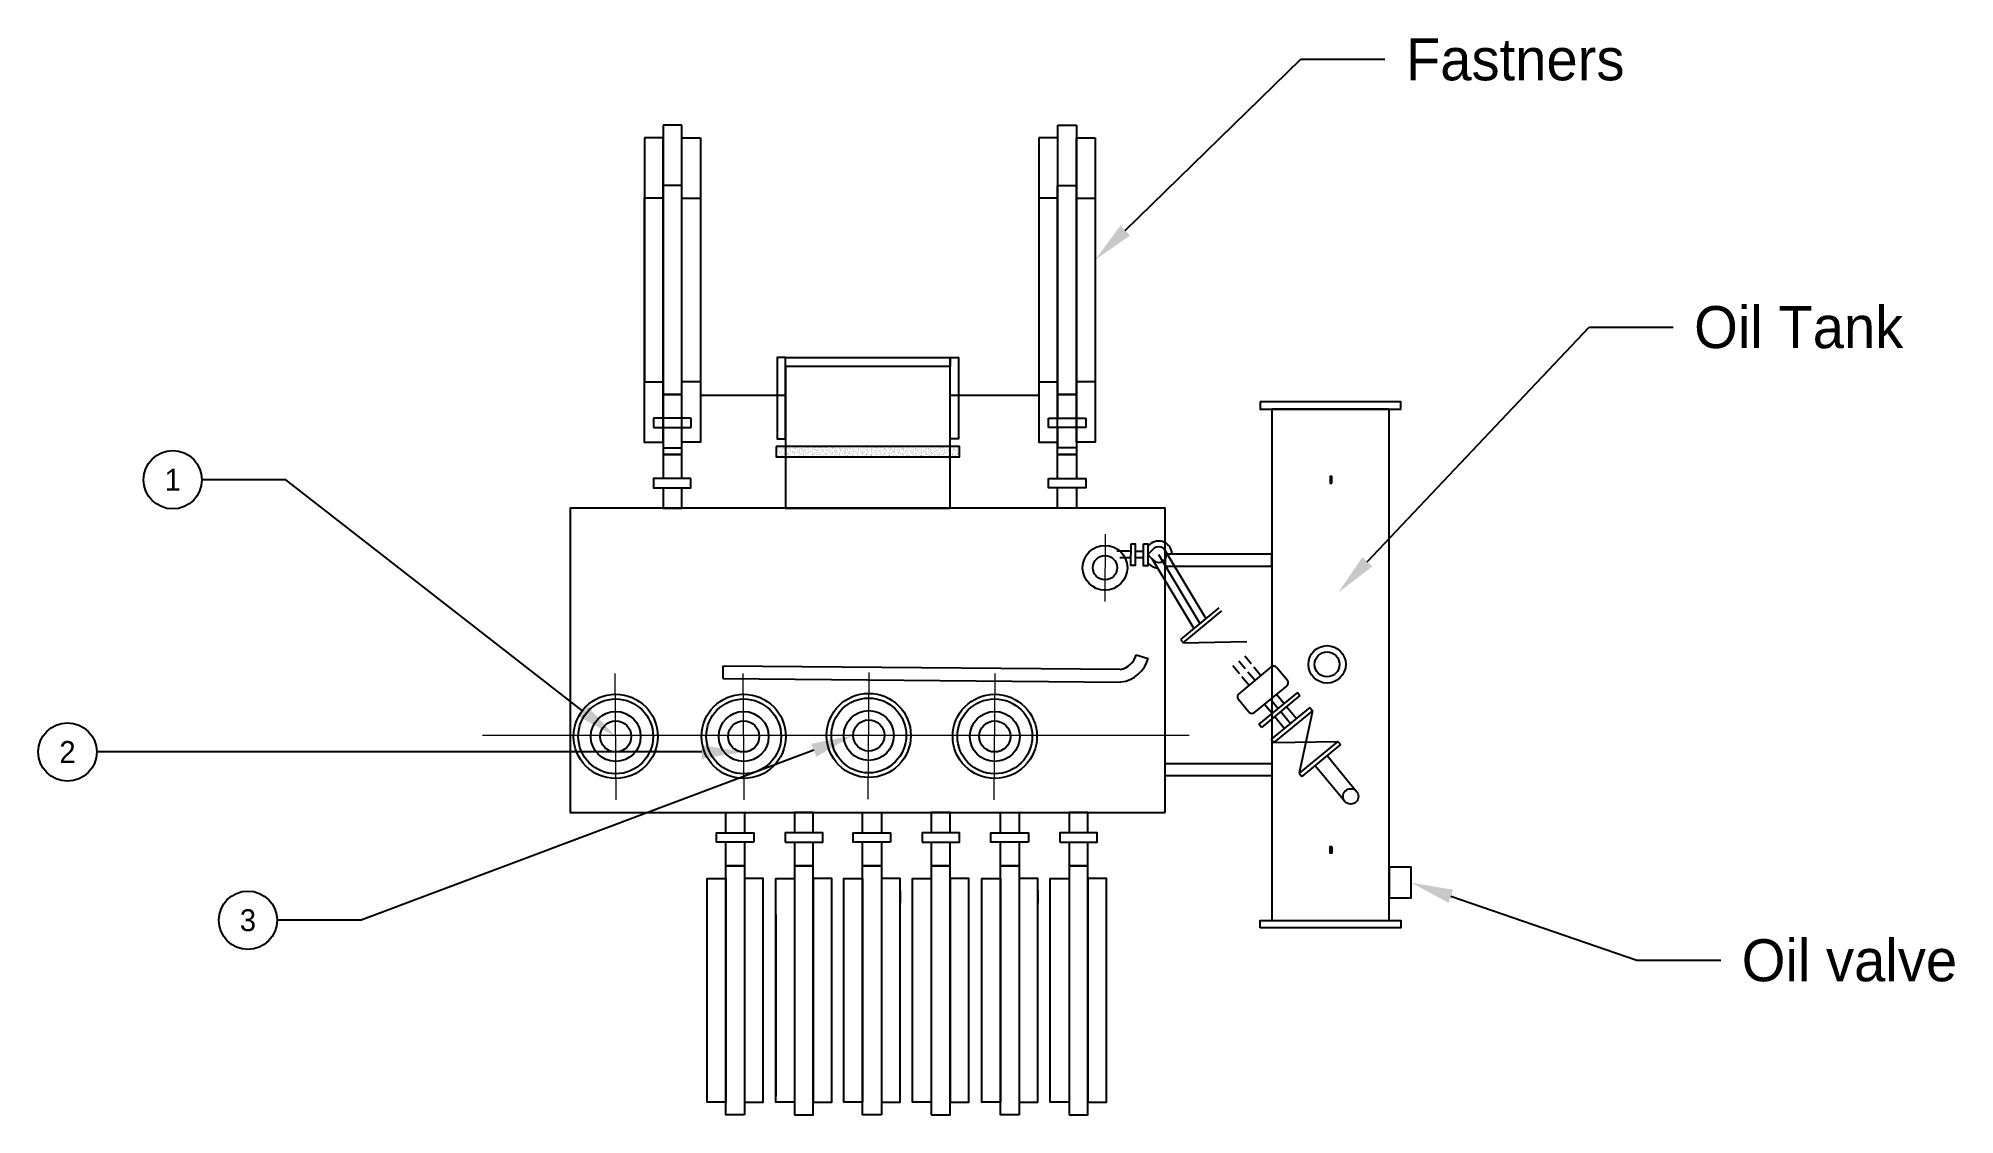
# Model space of a CAD drawing. Extents: x 306544.87 to 306553.08, y 1123990.16 to 1123994.77.
import ezdxf
from ezdxf import colors
from ezdxf.entities.mleader import LeaderData, LeaderLine
from ezdxf.enums import TextEntityAlignment as Align
from ezdxf.math import Vec2, Vec3

# ---------------------------------------------------------------- set-up
doc = ezdxf.new("R2010")
doc.units = 0
doc.header["$LTSCALE"] = 800
doc.header["$MEASUREMENT"] = 0
doc.linetypes.add('CENTER', pattern=[2, 1.25, -0.25, 0.25, -0.25])
doc.layers.get('0').update_dxf_attribs({"linetype": 'CONTINUOUS'})
doc.layers.add('CENTER', color=1, linetype='CENTER', lineweight=20)

# ---------------------------------------------------------------- blocks, each defined once
blk = doc.blocks.new('*X2')
at = {"color": 0}
for p, q in [((-11.38, 35.63), (-11.38, 35.63)), ((-11.36, 36.34), (-11.36, 36.34)), ((-11.33, 36.83), (-11.33, 36.83)), ((-11.33, 36.51), (-11.33, 36.51)), ((-11.33, 35.31), (-11.33, 35.31)), ((-11.31, 36.31), (-11.31, 36.31)), ((-11.31, 35.28), (-11.31, 35.28)), ((-11.25, 36.06), (-11.25, 36.06)), ((-11.23, 35.81), (-11.23, 35.81)), ((-11.2, 36.92), (-11.2, 36.92)), ((-11.2, 36.83), (-11.2, 36.83)), ((-11.19, 36.81), (-11.19, 36.81)), ((-11.19, 36.45), (-11.19, 36.45)), ((-11.19, 36.18), (-11.19, 36.18)), ((-11.18, 36.06), (-11.18, 36.06)), ((-11.18, 35.44), (-11.18, 35.44)), ((-11.17, 36.89), (-11.17, 36.89)), ((-11.17, 36.01), (-11.17, 36.01)), ((-11.16, 35.68), (-11.16, 35.68)), ((-11.15, 36.33), (-11.15, 36.33)), ((-11.15, 35.29), (-11.15, 35.29)), ((-11.14, 35.41), (-11.14, 35.41)), ((-11.12, 35.82), (-11.12, 35.82)), ((-11.09, 35.56), (-11.09, 35.56)), ((-11.06, 36.86), (-11.06, 36.86)), ((-11.04, 35.31), (-11.04, 35.31)), ((-11.03, 36.31), (-11.03, 36.31)), ((-11.01, 35.51), (-11.01, 35.51)), ((-10.99, 36.73), (-10.99, 36.73)), ((-10.99, 35.99), (-10.99, 35.99)), ((-10.97, 35.25), (-10.97, 35.25)), ((-10.96, 35.84), (-10.96, 35.84)), ((-10.95, 36.88), (-10.95, 36.88)), ((-10.95, 35.96), (-10.95, 35.96)), ((-10.94, 35.33), (-10.94, 35.33)), ((-10.92, 36.66), (-10.92, 36.66)), ((-10.91, 36.27), (-10.91, 36.27)), ((-10.89, 35.88), (-10.89, 35.88)), ((-10.88, 35.5), (-10.88, 35.5)), ((-10.87, 36.37), (-10.87, 36.37)), ((-10.87, 35.81), (-10.87, 35.81)), ((-10.87, 35.11), (-10.87, 35.11)), ((-10.79, 36.9), (-10.79, 36.9)), ((-10.79, 36.56), (-10.79, 36.56)), ((-10.79, 36.55), (-10.79, 36.55)), ((-10.78, 35.8), (-10.78, 35.8)), ((-10.78, 35.35), (-10.78, 35.35)), ((-10.77, 36.38), (-10.77, 36.38)), ((-10.76, 36.51), (-10.76, 36.51)), ((-10.71, 36.51), (-10.71, 36.51)), ((-10.7, 35.31), (-10.7, 35.31)), ((-10.69, 35.88), (-10.69, 35.88)), ((-10.66, 36.85), (-10.66, 36.85)), ((-10.65, 36.47), (-10.65, 36.47)), ((-10.64, 36.08), (-10.64, 36.08)), ((-10.63, 36.06), (-10.63, 36.06)), ((-10.62, 35.7), (-10.62, 35.7)), ((-10.61, 36.41), (-10.61, 36.41)), ((-10.61, 35.31), (-10.61, 35.31)), ((-10.58, 36.35), (-10.58, 36.35)), ((-10.58, 35.89), (-10.58, 35.89)), ((-10.58, 35.62), (-10.58, 35.62)), ((-10.57, 36.82), (-10.57, 36.82)), ((-10.55, 36.01), (-10.55, 36.01)), ((-10.54, 35.58), (-10.54, 35.58)), ((-10.52, 36.93), (-10.52, 36.93)), ((-10.5, 35.38), (-10.5, 35.38)), ((-10.47, 35.56), (-10.47, 35.56)), ((-10.42, 36.95), (-10.42, 36.95)), ((-10.42, 35.91), (-10.42, 35.91)), ((-10.41, 36.65), (-10.41, 36.65)), ((-10.4, 36.31), (-10.4, 36.31)), ((-10.4, 35.4), (-10.4, 35.4)), ((-10.39, 36.9), (-10.39, 36.9)), ((-10.39, 36.27), (-10.39, 36.27)), ((-10.38, 36.17), (-10.38, 36.17)), ((-10.38, 35.88), (-10.38, 35.88)), ((-10.38, 35.51), (-10.38, 35.51)), ((-11.38, 34.72), (-11.38, 34.72)), ((-11.37, 34.89), (-11.37, 34.89)), ((-11.37, 34.34), (-11.37, 34.34)), ((-11.35, 34.15), (-11.35, 34.15)), ((-11.35, 33.95), (-11.35, 33.95)), ((-11.34, 33.57), (-11.34, 33.57)), ((-11.34, 33.41), (-11.34, 33.41)), ((-11.33, 34.86), (-11.33, 34.86)), ((-11.33, 33.18), (-11.33, 33.18)), ((-11.31, 34.5), (-11.31, 34.5)), ((-11.3, 33.72), (-11.3, 33.72)), ((-11.3, 33.38), (-11.3, 33.38)), ((-11.3, 33.31), (-11.3, 33.31)), ((-11.29, 34.76), (-11.29, 34.76)), ((-11.28, 33.21), (-11.28, 33.21)), ((-11.23, 34.06), (-11.23, 34.06)), ((-11.21, 34.25), (-11.21, 34.25)), ((-11.16, 34.81), (-11.16, 34.81)), ((-11.16, 34.7), (-11.16, 34.7)), ((-11.15, 34), (-11.15, 34)), ((-11.15, 33.96), (-11.15, 33.96)), ((-11.14, 34.91), (-11.14, 34.91)), ((-11.13, 34.78), (-11.13, 34.78)), ((-11.13, 34.52), (-11.13, 34.52)), ((-11.13, 33.22), (-11.13, 33.22)), ((-11.12, 33.23), (-11.12, 33.23)), ((-11.11, 34.27), (-11.11, 34.27)), ((-11.11, 34.14), (-11.11, 34.14)), ((-11.11, 33.93), (-11.11, 33.93)), ((-11.1, 33.75), (-11.1, 33.75)), ((-11.09, 33.37), (-11.09, 33.37)), ((-11.08, 32.98), (-11.08, 32.98)), ((-11.07, 33.55), (-11.07, 33.55)), ((-11.03, 33.76), (-11.03, 33.76)), ((-11, 34.31), (-11, 34.31)), ((-10.98, 33.5), (-10.98, 33.5)), ((-10.96, 34.52), (-10.96, 34.52)), ((-10.95, 34.29), (-10.95, 34.29)), ((-10.94, 33.77), (-10.94, 33.77)), ((-10.93, 35.06), (-10.93, 35.06)), ((-10.93, 33.04), (-10.93, 33.04)), ((-10.92, 34.48), (-10.92, 34.48)), ((-10.92, 33.77), (-10.92, 33.77)), ((-10.91, 33.05), (-10.91, 33.05)), ((-10.89, 33), (-10.89, 33)), ((-10.86, 34.82), (-10.86, 34.82)), ((-10.86, 34.73), (-10.86, 34.73)), ((-10.85, 35), (-10.85, 35)), ((-10.84, 34.34), (-10.84, 34.34)), ((-10.84, 33.81), (-10.84, 33.81)), ((-10.84, 33.27), (-10.84, 33.27)), ((-10.83, 33.96), (-10.83, 33.96)), ((-10.82, 33.57), (-10.82, 33.57)), ((-10.82, 33), (-10.82, 33)), ((-10.81, 33.19), (-10.81, 33.19)), ((-10.77, 35.07), (-10.77, 35.07)), ((-10.77, 34.56), (-10.77, 34.56)), ((-10.76, 33.8), (-10.76, 33.8)), ((-10.75, 34.83), (-10.75, 34.83)), ((-10.75, 34.32), (-10.75, 34.32)), ((-10.74, 33.59), (-10.74, 33.59)), ((-10.74, 33.28), (-10.74, 33.28)), ((-10.73, 35.03), (-10.73, 35.03)), ((-10.7, 33.56), (-10.7, 33.56)), ((-10.68, 34.5), (-10.68, 34.5)), ((-10.68, 33.31), (-10.68, 33.31)), ((-10.67, 34.32), (-10.67, 34.32)), ((-10.61, 34.06), (-10.61, 34.06)), ((-10.6, 34.93), (-10.6, 34.93)), ((-10.59, 34.85), (-10.59, 34.85)), ((-10.59, 34.54), (-10.59, 34.54)), ((-10.58, 33.3), (-10.58, 33.3)), ((-10.57, 34.34), (-10.57, 34.34)), ((-10.57, 34.16), (-10.57, 34.16)), ((-10.56, 34.87), (-10.56, 34.87)), ((-10.56, 33.77), (-10.56, 33.77)), ((-10.55, 34.14), (-10.55, 34.14)), ((-10.55, 33.38), (-10.55, 33.38)), ((-10.54, 34.81), (-10.54, 34.81)), ((-10.54, 33), (-10.54, 33)), ((-10.53, 33.4), (-10.53, 33.4)), ((-10.52, 34), (-10.52, 34)), ((-10.51, 34.11), (-10.51, 34.11)), ((-10.49, 33.83), (-10.49, 33.83)), ((-10.45, 33.56), (-10.45, 33.56)), ((-10.41, 34.36), (-10.41, 34.36)), ((-10.39, 33.85), (-10.39, 33.85)), ((-10.38, 34.31), (-10.38, 34.31)), ((-11.37, 32.55), (-11.37, 32.55)), ((-11.37, 31.64), (-11.37, 31.64)), ((-11.32, 32.79), (-11.32, 32.79)), ((-11.32, 32.67), (-11.32, 32.67)), ((-11.31, 31.94), (-11.31, 31.94)), ((-11.3, 32.41), (-11.3, 32.41)), ((-11.29, 32.02), (-11.29, 32.02)), ((-11.29, 31.19), (-11.29, 31.19)), ((-11.28, 32.5), (-11.28, 32.5)), ((-11.28, 32.17), (-11.28, 32.17)), ((-11.28, 31.9), (-11.28, 31.9)), ((-11.28, 31.64), (-11.28, 31.64)), ((-11.28, 31.3), (-11.28, 31.3)), ((-11.27, 31.25), (-11.27, 31.25)), ((-11.26, 31.66), (-11.26, 31.66)), ((-11.25, 30.87), (-11.25, 30.87)), ((-11.21, 32.05), (-11.21, 32.05)), ((-11.2, 32.7), (-11.2, 32.7)), ((-11.18, 31.15), (-11.18, 31.15)), ((-11.14, 32.81), (-11.14, 32.81)), ((-11.12, 32.49), (-11.12, 32.49)), ((-11.12, 32), (-11.12, 32)), ((-11.12, 30.8), (-11.12, 30.8)), ((-11.1, 31.74), (-11.1, 31.74)), ((-11.1, 31.68), (-11.1, 31.68)), ((-11.1, 31.01), (-11.1, 31.01)), ((-11.09, 32.72), (-11.09, 32.72)), ((-11.09, 32.45), (-11.09, 32.45)), ((-11.08, 31.16), (-11.08, 31.16)), ((-11.06, 32.59), (-11.06, 32.59)), ((-11.06, 30.98), (-11.06, 30.98)), ((-11.05, 32.21), (-11.05, 32.21)), ((-11.04, 31.82), (-11.04, 31.82)), ((-11.04, 31.55), (-11.04, 31.55)), ((-11.03, 31.44), (-11.03, 31.44)), ((-11.01, 32.21), (-11.01, 32.21)), ((-11.01, 31.05), (-11.01, 31.05)), ((-10.98, 32.31), (-10.98, 32.31)), ((-10.96, 31.5), (-10.96, 31.5)), ((-10.93, 32.74), (-10.93, 32.74)), ((-10.92, 31.19), (-10.92, 31.19)), ((-10.91, 32.29), (-10.91, 32.29)), ((-10.91, 32.22), (-10.91, 32.22)), ((-10.9, 31.56), (-10.9, 31.56)), ((-10.88, 31.05), (-10.88, 31.05)), ((-10.88, 30.82), (-10.88, 30.82)), ((-10.87, 31.53), (-10.87, 31.53)), ((-10.83, 31.72), (-10.83, 31.72)), ((-10.82, 31.8), (-10.82, 31.8)), ((-10.8, 31), (-10.8, 31)), ((-10.79, 32.8), (-10.79, 32.8)), ((-10.78, 32.42), (-10.78, 32.42)), ((-10.77, 32.03), (-10.77, 32.03)), ((-10.76, 31.65), (-10.76, 31.65)), ((-10.75, 32.55), (-10.75, 32.55)), ((-10.75, 32.24), (-10.75, 32.24)), ((-10.74, 31.26), (-10.74, 31.26)), ((-10.73, 30.87), (-10.73, 30.87)), ((-10.72, 32.84), (-10.72, 32.84)), ((-10.72, 31.73), (-10.72, 31.73)), ((-10.71, 32.11), (-10.71, 32.11)), ((-10.69, 31.37), (-10.69, 31.37)), ((-10.68, 32.08), (-10.68, 32.08)), ((-10.66, 32.77), (-10.66, 32.77)), ((-10.66, 32.5), (-10.66, 32.5)), ((-10.66, 31.3), (-10.66, 31.3)), ((-10.64, 31.22), (-10.64, 31.22)), ((-10.58, 32.05), (-10.58, 32.05)), ((-10.56, 32.79), (-10.56, 32.79)), ((-10.56, 31.75), (-10.56, 31.75)), ((-10.54, 31.24), (-10.54, 31.24)), ((-10.52, 32.81), (-10.52, 32.81)), ((-10.52, 32.66), (-10.52, 32.66)), ((-10.52, 32.61), (-10.52, 32.61)), ((-10.51, 32.23), (-10.51, 32.23)), ((-10.5, 32), (-10.5, 32)), ((-10.5, 31.92), (-10.5, 31.92)), ((-10.5, 31.84), (-10.5, 31.84)), ((-10.5, 30.8), (-10.5, 30.8)), ((-10.49, 31.18), (-10.49, 31.18)), ((-10.48, 32.63), (-10.48, 32.63)), ((-10.48, 31.46), (-10.48, 31.46)), ((-10.47, 32.28), (-10.47, 32.28)), ((-10.47, 31.07), (-10.47, 31.07)), ((-10.46, 31.15), (-10.46, 31.15)), ((-10.46, 30.73), (-10.46, 30.73)), ((-10.42, 31.55), (-10.42, 31.55)), ((-10.39, 32.81), (-10.39, 32.81)), ((-11.35, 30.09), (-11.35, 30.09)), ((-11.34, 30.55), (-11.34, 30.55)), ((-11.34, 28.54), (-11.34, 28.54)), ((-11.32, 28.54), (-11.32, 28.54)), ((-11.29, 30.46), (-11.29, 30.46)), ((-11.27, 30.62), (-11.27, 30.62)), ((-11.27, 29.71), (-11.27, 29.71)), ((-11.26, 30.49), (-11.26, 30.49)), ((-11.26, 29.3), (-11.26, 29.3)), ((-11.26, 29.07), (-11.26, 29.07)), ((-11.26, 28.98), (-11.26, 28.98)), ((-11.25, 30.42), (-11.25, 30.42)), ((-11.25, 30.11), (-11.25, 30.11)), ((-11.24, 30.48), (-11.24, 30.48)), ((-11.23, 30.1), (-11.23, 30.1)), ((-11.23, 28.56), (-11.23, 28.56)), ((-11.22, 29.71), (-11.22, 29.71)), ((-11.22, 28.95), (-11.22, 28.95)), ((-11.2, 29.33), (-11.2, 29.33)), ((-11.19, 28.94), (-11.19, 28.94)), ((-11.18, 30.05), (-11.18, 30.05)), ((-11.18, 28.56), (-11.18, 28.56)), ((-11.17, 29.6), (-11.17, 29.6)), ((-11.1, 29.99), (-11.1, 29.99)), ((-11.1, 28.8), (-11.1, 28.8)), ((-11.09, 30.13), (-11.09, 30.13)), ((-11.08, 30.26), (-11.08, 30.26)), ((-11.07, 29.53), (-11.07, 29.53)), ((-11.07, 28.58), (-11.07, 28.58)), ((-11.06, 29.61), (-11.06, 29.61)), ((-11.05, 28.79), (-11.05, 28.79)), ((-11.03, 29.5), (-11.03, 29.5)), ((-11.02, 29.55), (-11.02, 29.55)), ((-11, 30.67), (-11, 30.67)), ((-11, 30.66), (-11, 30.66)), ((-10.99, 30.28), (-10.99, 30.28)), ((-10.98, 29.11), (-10.98, 29.11)), ((-10.97, 29.9), (-10.97, 29.9)), ((-10.96, 30.3), (-10.96, 30.3)), ((-10.96, 29.51), (-10.96, 29.51)), ((-10.95, 29.13), (-10.95, 29.13)), ((-10.94, 29.49), (-10.94, 29.49)), ((-10.94, 28.74), (-10.94, 28.74)), ((-10.9, 29.63), (-10.9, 29.63)), ((-10.89, 30.67), (-10.89, 30.67)), ((-10.88, 30.08), (-10.88, 30.08)), ((-10.88, 29.12), (-10.88, 29.12)), ((-10.86, 29.34), (-10.86, 29.34)), ((-10.86, 29.05), (-10.86, 29.05)), ((-10.85, 28.6), (-10.85, 28.6)), ((-10.84, 30.05), (-10.84, 30.05)), ((-10.81, 30.16), (-10.81, 30.16)), ((-10.81, 28.57), (-10.81, 28.57)), ((-10.8, 29.8), (-10.8, 29.8)), ((-10.8, 28.61), (-10.8, 28.61)), ((-10.78, 28.99), (-10.78, 28.99)), ((-10.73, 30.69), (-10.73, 30.69)), ((-10.72, 30.55), (-10.72, 30.55)), ((-10.72, 30.49), (-10.72, 30.49)), ((-10.72, 29.14), (-10.72, 29.14)), ((-10.71, 30.18), (-10.71, 30.18)), ((-10.71, 30.1), (-10.71, 30.1)), ((-10.7, 28.63), (-10.7, 28.63)), ((-10.7, 28.54), (-10.7, 28.54)), ((-10.69, 30.63), (-10.69, 30.63)), ((-10.69, 29.72), (-10.69, 29.72)), ((-10.68, 29.33), (-10.68, 29.33)), ((-10.67, 29.89), (-10.67, 29.89)), ((-10.67, 28.95), (-10.67, 28.95)), ((-10.66, 29.16), (-10.66, 29.16)), ((-10.65, 30.6), (-10.65, 30.6)), ((-10.65, 28.56), (-10.65, 28.56)), ((-10.64, 30.5), (-10.64, 30.5)), ((-10.63, 29.67), (-10.63, 29.67)), ((-10.63, 29.3), (-10.63, 29.3)), ((-10.62, 29.12), (-10.62, 29.12)), ((-10.56, 30.05), (-10.56, 30.05)), ((-10.55, 30.2), (-10.55, 30.2)), ((-10.53, 29.68), (-10.53, 29.68)), ((-10.53, 28.65), (-10.53, 28.65)), ((-10.48, 29.99), (-10.48, 29.99)), ((-10.47, 30.44), (-10.47, 30.44)), ((-10.47, 29.71), (-10.47, 29.71)), ((-10.47, 28.8), (-10.47, 28.8)), ((-10.46, 30.69), (-10.46, 30.69)), ((-10.45, 30.3), (-10.45, 30.3)), ((-10.45, 29.18), (-10.45, 29.18)), ((-10.45, 28.96), (-10.45, 28.96)), ((-10.43, 29.92), (-10.43, 29.92)), ((-10.43, 29.67), (-10.43, 29.67)), ((-10.42, 29.53), (-10.42, 29.53)), ((-10.41, 29.15), (-10.41, 29.15)), ((-10.4, 29.55), (-10.4, 29.55)), ((-10.4, 28.76), (-10.4, 28.76)), ((-11.38, 26.99), (-11.38, 26.99)), ((-11.37, 26.43), (-11.37, 26.43)), ((-11.32, 26.99), (-11.32, 26.99)), ((-11.3, 26.54), (-11.3, 26.54)), ((-11.24, 28.49), (-11.24, 28.49)), ((-11.24, 28.24), (-11.24, 28.24)), ((-11.24, 27.52), (-11.24, 27.52)), ((-11.23, 27.5), (-11.23, 27.5)), ((-11.23, 27.29), (-11.23, 27.29)), ((-11.22, 27), (-11.22, 27)), ((-11.21, 26.76), (-11.21, 26.76)), ((-11.21, 26.49), (-11.21, 26.49)), ((-11.2, 27.47), (-11.2, 27.47)), ((-11.17, 28.17), (-11.17, 28.17)), ((-11.16, 28.04), (-11.16, 28.04)), ((-11.15, 28.05), (-11.15, 28.05)), ((-11.15, 27.78), (-11.15, 27.78)), ((-11.14, 27.4), (-11.14, 27.4)), ((-11.14, 26.5), (-11.14, 26.5)), ((-11.13, 27.01), (-11.13, 27.01)), ((-11.12, 26.63), (-11.12, 26.63)), ((-11.08, 27.99), (-11.08, 27.99)), ((-11.07, 26.79), (-11.07, 26.79)), ((-11.06, 27.03), (-11.06, 27.03)), ((-11.05, 28.06), (-11.05, 28.06)), ((-11.04, 28.05), (-11.04, 28.05)), ((-11.03, 26.51), (-11.03, 26.51)), ((-11.02, 27.31), (-11.02, 27.31)), ((-11.01, 26.57), (-11.01, 26.57)), ((-11, 28.02), (-11, 28.02)), ((-11, 27.54), (-11, 27.54)), ((-10.98, 26.54), (-10.98, 26.54)), ((-10.97, 27.55), (-10.97, 27.55)), ((-10.93, 28.3), (-10.93, 28.3)), ((-10.92, 28.36), (-10.92, 28.36)), ((-10.91, 27.97), (-10.91, 27.97)), ((-10.91, 27.49), (-10.91, 27.49)), ((-10.9, 27.58), (-10.9, 27.58)), ((-10.89, 28.08), (-10.89, 28.08)), ((-10.89, 27.2), (-10.89, 27.2)), ((-10.87, 26.81), (-10.87, 26.81)), ((-10.87, 26.53), (-10.87, 26.53)), ((-10.86, 27.57), (-10.86, 27.57)), ((-10.86, 26.43), (-10.86, 26.43)), ((-10.84, 27.04), (-10.84, 27.04)), ((-10.83, 27.86), (-10.83, 27.86)), ((-10.82, 27.13), (-10.82, 27.13)), ((-10.8, 26.38), (-10.8, 26.38)), ((-10.79, 27.09), (-10.79, 27.09)), ((-10.78, 27.06), (-10.78, 27.06)), ((-10.77, 27.8), (-10.77, 27.8)), ((-10.75, 26.99), (-10.75, 26.99)), ((-10.7, 27.59), (-10.7, 27.59)), ((-10.68, 27.07), (-10.68, 27.07)), ((-10.68, 26.54), (-10.68, 26.54)), ((-10.64, 28.41), (-10.64, 28.41)), ((-10.64, 28.18), (-10.64, 28.18)), ((-10.63, 27.79), (-10.63, 27.79)), ((-10.63, 27.68), (-10.63, 27.68)), ((-10.62, 27.41), (-10.62, 27.41)), ((-10.61, 28.49), (-10.61, 28.49)), ((-10.61, 28.12), (-10.61, 28.12)), ((-10.61, 27.29), (-10.61, 27.29)), ((-10.61, 26.93), (-10.61, 26.93)), ((-10.6, 27.02), (-10.6, 27.02)), ((-10.6, 26.57), (-10.6, 26.57)), ((-10.59, 27.64), (-10.59, 27.64)), ((-10.59, 26.64), (-10.59, 26.64)), ((-10.59, 26.49), (-10.59, 26.49)), ((-10.54, 28.04), (-10.54, 28.04)), ((-10.52, 27.1), (-10.52, 27.1)), ((-10.51, 28.13), (-10.51, 28.13)), ((-10.5, 26.58), (-10.5, 26.58)), ((-10.45, 27.99), (-10.45, 27.99)), ((-10.45, 26.79), (-10.45, 26.79)), ((-10.44, 28.23), (-10.44, 28.23)), ((-10.43, 27.63), (-10.43, 27.63)), ((-10.42, 27.48), (-10.42, 27.48)), ((-10.41, 26.75), (-10.41, 26.75)), ((-10.4, 28.19), (-10.4, 28.19)), ((-10.38, 28.37), (-10.38, 28.37)), ((-11.38, 24.73), (-11.38, 24.73)), ((-11.37, 25.79), (-11.37, 25.79)), ((-11.37, 24.39), (-11.37, 24.39)), ((-11.36, 26.05), (-11.36, 26.05)), ((-11.36, 25.44), (-11.36, 25.44)), ((-11.35, 25.66), (-11.35, 25.66)), ((-11.35, 24.98), (-11.35, 24.98)), ((-11.34, 25.27), (-11.34, 25.27)), ((-11.32, 24.89), (-11.32, 24.89)), ((-11.31, 25.44), (-11.31, 25.44)), ((-11.31, 24.5), (-11.31, 24.5)), ((-11.27, 24.53), (-11.27, 24.53)), ((-11.23, 25.97), (-11.23, 25.97)), ((-11.21, 25.29), (-11.21, 25.29)), ((-11.21, 24.42), (-11.21, 24.42)), ((-11.2, 26.02), (-11.2, 26.02)), ((-11.2, 25.45), (-11.2, 25.45)), ((-11.19, 25.28), (-11.19, 25.28)), ((-11.19, 24.48), (-11.19, 24.48)), ((-11.18, 24.55), (-11.18, 24.55)), ((-11.17, 25.99), (-11.17, 25.99)), ((-11.14, 26.04), (-11.14, 26.04)), ((-11.14, 24.51), (-11.14, 24.51)), ((-11.12, 24.94), (-11.12, 24.94)), ((-11.1, 26.24), (-11.1, 26.24)), ((-11.09, 25.86), (-11.09, 25.86)), ((-11.08, 25.47), (-11.08, 25.47)), ((-11.06, 25.09), (-11.06, 25.09)), ((-11.05, 25.98), (-11.05, 25.98)), ((-11.05, 24.79), (-11.05, 24.79)), ((-11.05, 24.7), (-11.05, 24.7)), ((-11.04, 25.47), (-11.04, 25.47)), ((-11.04, 24.32), (-11.04, 24.32)), ((-11.02, 24.96), (-11.02, 24.96)), ((-10.99, 25.83), (-10.99, 25.83)), ((-10.99, 25.1), (-10.99, 25.1)), ((-10.98, 25.54), (-10.98, 25.54)), ((-10.97, 24.35), (-10.97, 24.35)), ((-10.95, 26), (-10.95, 26)), ((-10.95, 25.06), (-10.95, 25.06)), ((-10.94, 24.45), (-10.94, 24.45)), ((-10.91, 26.29), (-10.91, 26.29)), ((-10.89, 25.48), (-10.89, 25.48)), ((-10.89, 24.29), (-10.89, 24.29)), ((-10.86, 24.98), (-10.86, 24.98)), ((-10.85, 26.04), (-10.85, 26.04)), ((-10.85, 26.02), (-10.85, 26.02)), ((-10.84, 25.66), (-10.84, 25.66)), ((-10.84, 24.47), (-10.84, 24.47)), ((-10.82, 25.27), (-10.82, 25.27)), ((-10.81, 25.04), (-10.81, 25.04)), ((-10.81, 24.89), (-10.81, 24.89)), ((-10.8, 24.5), (-10.8, 24.5)), ((-10.79, 25.65), (-10.79, 25.65)), ((-10.78, 24.9), (-10.78, 24.9)), ((-10.77, 25.51), (-10.77, 25.51)), ((-10.77, 24.17), (-10.77, 24.17)), ((-10.76, 25.61), (-10.76, 25.61)), ((-10.75, 25.79), (-10.75, 25.79)), ((-10.73, 24.98), (-10.73, 24.98)), ((-10.73, 24.14), (-10.73, 24.14)), ((-10.69, 26.04), (-10.69, 26.04)), ((-10.67, 25.52), (-10.67, 25.52)), ((-10.67, 24.49), (-10.67, 24.49)), ((-10.65, 24.54), (-10.65, 24.54)), ((-10.6, 26.2), (-10.6, 26.2)), ((-10.59, 25.29), (-10.59, 25.29)), ((-10.59, 25.02), (-10.59, 25.02)), ((-10.58, 26.25), (-10.58, 26.25)), ((-10.58, 25.45), (-10.58, 25.45)), ((-10.58, 24.72), (-10.58, 24.72)), ((-10.57, 26.17), (-10.57, 26.17)), ((-10.57, 25.86), (-10.57, 25.86)), ((-10.57, 24.48), (-10.57, 24.48)), ((-10.55, 25.48), (-10.55, 25.48)), ((-10.54, 25.09), (-10.54, 25.09)), ((-10.54, 24.69), (-10.54, 24.69)), ((-10.53, 24.71), (-10.53, 24.71)), ((-10.52, 24.32), (-10.52, 24.32)), ((-10.51, 26.04), (-10.51, 26.04)), ((-10.5, 25.54), (-10.5, 25.54)), ((-10.48, 25.03), (-10.48, 25.03)), ((-10.43, 25.99), (-10.43, 25.99)), ((-10.43, 24.79), (-10.43, 24.79)), ((-10.42, 26.07), (-10.42, 26.07)), ((-10.4, 24.52), (-10.4, 24.52)), ((-10.39, 26.01), (-10.39, 26.01)), ((-10.38, 25.27), (-10.38, 25.27)), ((-11.37, 23.99), (-11.37, 23.99)), ((-11.36, 22.84), (-11.36, 22.84)), ((-11.35, 23.79), (-11.35, 23.79)), ((-11.35, 23.25), (-11.35, 23.25)), ((-11.34, 22.52), (-11.34, 22.52)), ((-11.33, 23.96), (-11.33, 23.96)), ((-11.33, 22.98), (-11.33, 22.98)), ((-11.3, 24.12), (-11.3, 24.12)), ((-11.3, 22.48), (-11.3, 22.48)), ((-11.29, 23.89), (-11.29, 23.89)), ((-11.28, 23.73), (-11.28, 23.73)), ((-11.28, 22.34), (-11.28, 22.34)), ((-11.27, 23.35), (-11.27, 23.35)), ((-11.26, 22.96), (-11.26, 22.96)), ((-11.25, 22.58), (-11.25, 22.58)), ((-11.25, 22.53), (-11.25, 22.53)), ((-11.23, 22.19), (-11.23, 22.19)), ((-11.2, 22.86), (-11.2, 22.86)), ((-11.19, 23.9), (-11.19, 23.9)), ((-11.19, 23.28), (-11.19, 23.28)), ((-11.17, 22.48), (-11.17, 22.48)), ((-11.17, 22.35), (-11.17, 22.35)), ((-11.16, 23.8), (-11.16, 23.8)), ((-11.15, 23.07), (-11.15, 23.07)), ((-11.13, 22.32), (-11.13, 22.32)), ((-11.11, 24.03), (-11.11, 24.03)), ((-11.11, 23.39), (-11.11, 23.39)), ((-11.11, 23.03), (-11.11, 23.03)), ((-11.09, 22.03), (-11.09, 22.03)), ((-11.03, 23.98), (-11.03, 23.98)), ((-11.03, 23.93), (-11.03, 23.93)), ((-11.03, 23.92), (-11.03, 23.92)), ((-11.03, 22.78), (-11.03, 22.78)), ((-11.01, 23.55), (-11.01, 23.55)), ((-11.01, 22.37), (-11.01, 22.37)), ((-11.01, 21.98), (-11.01, 21.98)), ((-11, 23.41), (-11, 23.41)), ((-11, 23.16), (-11, 23.16)), ((-10.99, 22.78), (-10.99, 22.78)), ((-10.98, 22.39), (-10.98, 22.39)), ((-10.96, 23.62), (-10.96, 23.62)), ((-10.96, 22), (-10.96, 22)), ((-10.95, 23.53), (-10.95, 23.53)), ((-10.94, 22.87), (-10.94, 22.87)), ((-10.93, 22.14), (-10.93, 22.14)), ((-10.92, 23.59), (-10.92, 23.59)), ((-10.92, 22.9), (-10.92, 22.9)), ((-10.89, 22.11), (-10.89, 22.11)), ((-10.87, 23.48), (-10.87, 23.48)), ((-10.86, 22.28), (-10.86, 22.28)), ((-10.84, 23.43), (-10.84, 23.43)), ((-10.82, 22.91), (-10.82, 22.91)), ((-10.79, 24.12), (-10.79, 24.12)), ((-10.79, 23.03), (-10.79, 23.03)), ((-10.77, 23.73), (-10.77, 23.73)), ((-10.76, 23.35), (-10.76, 23.35)), ((-10.75, 23.96), (-10.75, 23.96)), ((-10.75, 23.43), (-10.75, 23.43)), ((-10.75, 22.96), (-10.75, 22.96)), ((-10.74, 22.69), (-10.74, 22.69)), ((-10.74, 22.57), (-10.74, 22.57)), ((-10.74, 22.41), (-10.74, 22.41)), ((-10.73, 23.79), (-10.73, 23.79)), ((-10.72, 22.19), (-10.72, 22.19)), ((-10.72, 21.95), (-10.72, 21.95)), ((-10.71, 22.98), (-10.71, 22.98)), ((-10.7, 22.66), (-10.7, 22.66)), ((-10.66, 22.93), (-10.66, 22.93)), ((-10.65, 23.97), (-10.65, 23.97)), ((-10.64, 22.42), (-10.64, 22.42)), ((-10.63, 22.53), (-10.63, 22.53)), ((-10.57, 23.46), (-10.57, 23.46)), ((-10.56, 23.98), (-10.56, 23.98)), ((-10.56, 23.29), (-10.56, 23.29)), ((-10.55, 23.24), (-10.55, 23.24)), ((-10.54, 22.48), (-10.54, 22.48)), ((-10.53, 22.5), (-10.53, 22.5)), ((-10.51, 23.21), (-10.51, 23.21)), ((-10.5, 23.94), (-10.5, 23.94)), ((-10.49, 24.03), (-10.49, 24.03)), ((-10.49, 23.99), (-10.49, 23.99)), ((-10.49, 23.55), (-10.49, 23.55)), ((-10.48, 23.17), (-10.48, 23.17)), ((-10.47, 23.48), (-10.47, 23.48)), ((-10.47, 22.78), (-10.47, 22.78)), ((-10.47, 22.44), (-10.47, 22.44)), ((-10.47, 22.03), (-10.47, 22.03)), ((-10.45, 22.4), (-10.45, 22.4)), ((-10.44, 22.01), (-10.44, 22.01)), ((-10.41, 23.98), (-10.41, 23.98)), ((-10.4, 22.78), (-10.4, 22.78)), ((-10.39, 22.97), (-10.39, 22.97)), ((-10.38, 21.98), (-10.38, 21.98)), ((-11.37, 21.81), (-11.37, 21.81)), ((-11.35, 20.25), (-11.35, 20.25)), ((-11.34, 21.29), (-11.34, 21.29)), ((-11.32, 21.78), (-11.32, 21.78)), ((-11.32, 21.77), (-11.32, 21.77)), ((-11.31, 21.04), (-11.31, 21.04)), ((-11.31, 20.97), (-11.31, 20.97)), ((-11.3, 19.78), (-11.3, 19.78)), ((-11.29, 20.29), (-11.29, 20.29)), ((-11.28, 21.01), (-11.28, 21.01)), ((-11.26, 20.78), (-11.26, 20.78)), ((-11.23, 20.53), (-11.23, 20.53)), ((-11.22, 21.81), (-11.22, 21.81)), ((-11.21, 21.42), (-11.21, 21.42)), ((-11.2, 21.04), (-11.2, 21.04)), ((-11.18, 21.31), (-11.18, 21.31)), ((-11.18, 20.65), (-11.18, 20.65)), ((-11.17, 20.27), (-11.17, 20.27)), ((-11.17, 19.76), (-11.17, 19.76)), ((-11.16, 21.28), (-11.16, 21.28)), ((-11.16, 20.8), (-11.16, 20.8)), ((-11.16, 19.88), (-11.16, 19.88)), ((-11.14, 20.47), (-11.14, 20.47)), ((-11.12, 21.59), (-11.12, 21.59)), ((-11.1, 20.85), (-11.1, 20.85)), ((-11.1, 20.11), (-11.1, 20.11)), ((-11.09, 21.84), (-11.09, 21.84)), ((-11.09, 21.56), (-11.09, 21.56)), ((-11.08, 20.29), (-11.08, 20.29)), ((-11.07, 20.02), (-11.07, 20.02)), ((-11.06, 20.08), (-11.06, 20.08)), ((-11, 20.82), (-11, 20.82)), ((-11, 20.78), (-11, 20.78)), ((-10.99, 21.86), (-10.99, 21.86)), ((-10.98, 19.97), (-10.98, 19.97)), ((-10.97, 20.3), (-10.97, 20.3)), ((-10.95, 21.62), (-10.95, 21.62)), ((-10.94, 21.23), (-10.94, 21.23)), ((-10.93, 21.53), (-10.93, 21.53)), ((-10.93, 20.85), (-10.93, 20.85)), ((-10.91, 21.4), (-10.91, 21.4)), ((-10.91, 21.35), (-10.91, 21.35)), ((-10.91, 20.46), (-10.91, 20.46)), ((-10.9, 20.66), (-10.9, 20.66)), ((-10.9, 20.08), (-10.9, 20.08)), ((-10.89, 19.8), (-10.89, 19.8)), ((-10.88, 19.92), (-10.88, 19.92)), ((-10.87, 20.63), (-10.87, 20.63)), ((-10.84, 21.47), (-10.84, 21.47)), ((-10.84, 20.28), (-10.84, 20.28)), ((-10.83, 21.88), (-10.83, 21.88)), ((-10.81, 21.36), (-10.81, 21.36)), ((-10.81, 20.33), (-10.81, 20.33)), ((-10.79, 19.81), (-10.79, 19.81)), ((-10.77, 21.03), (-10.77, 21.03)), ((-10.73, 20.85), (-10.73, 20.85)), ((-10.71, 21.8), (-10.71, 21.8)), ((-10.71, 21.21), (-10.71, 21.21)), ((-10.7, 21.78), (-10.7, 21.78)), ((-10.7, 21.42), (-10.7, 21.42)), ((-10.69, 20.47), (-10.69, 20.47)), ((-10.68, 21.18), (-10.68, 21.18)), ((-10.68, 21.03), (-10.68, 21.03)), ((-10.68, 20.97), (-10.68, 20.97)), ((-10.68, 19.78), (-10.68, 19.78)), ((-10.67, 20.65), (-10.67, 20.65)), ((-10.66, 20.26), (-10.66, 20.26)), ((-10.65, 19.88), (-10.65, 19.88)), ((-10.64, 21.38), (-10.64, 21.38)), ((-10.63, 19.83), (-10.63, 19.83)), ((-10.62, 20.87), (-10.62, 20.87)), ((-10.61, 20.53), (-10.61, 20.53)), ((-10.56, 21.91), (-10.56, 21.91)), ((-10.54, 21.28), (-10.54, 21.28)), ((-10.54, 20.36), (-10.54, 20.36)), ((-10.52, 21.77), (-10.52, 21.77)), ((-10.52, 20.47), (-10.52, 20.47)), ((-10.5, 21.02), (-10.5, 21.02)), ((-10.49, 20.29), (-10.49, 20.29)), ((-10.48, 21.73), (-10.48, 21.73)), ((-10.46, 20.89), (-10.46, 20.89)), ((-10.46, 20.25), (-10.46, 20.25)), ((-10.45, 21.93), (-10.45, 21.93)), ((-10.44, 20.37), (-10.44, 20.37)), ((-10.44, 20.03), (-10.44, 20.03)), ((-10.43, 21.63), (-10.43, 21.63)), ((-10.42, 21.24), (-10.42, 21.24)), ((-10.4, 20.86), (-10.4, 20.86)), ((-10.39, 20.47), (-10.39, 20.47)), ((-11.38, 18.13), (-11.38, 18.13)), ((-11.37, 19.02), (-11.37, 19.02)), ((-11.37, 17.75), (-11.37, 17.75)), ((-11.34, 18.7), (-11.34, 18.7)), ((-11.33, 19.74), (-11.33, 19.74)), ((-11.31, 18.19), (-11.31, 18.19)), ((-11.29, 19.56), (-11.29, 19.56)), ((-11.28, 18.97), (-11.28, 18.97)), ((-11.28, 17.77), (-11.28, 17.77)), ((-11.27, 18.82), (-11.27, 18.82)), ((-11.26, 18.08), (-11.26, 18.08)), ((-11.25, 19.53), (-11.25, 19.53)), ((-11.25, 19.23), (-11.25, 19.23)), ((-11.23, 17.68), (-11.23, 17.68)), ((-11.22, 18.05), (-11.22, 18.05)), ((-11.21, 18.52), (-11.21, 18.52)), ((-11.15, 19.49), (-11.15, 19.49)), ((-11.15, 18.21), (-11.15, 18.21)), ((-11.14, 19.28), (-11.14, 19.28)), ((-11.14, 19.25), (-11.14, 19.25)), ((-11.13, 19.11), (-11.13, 19.11)), ((-11.13, 17.69), (-11.13, 17.69)), ((-11.12, 18.72), (-11.12, 18.72)), ((-11.12, 18.47), (-11.12, 18.47)), ((-11.11, 18.34), (-11.11, 18.34)), ((-11.1, 17.95), (-11.1, 17.95)), ((-11.08, 19.37), (-11.08, 19.37)), ((-11.08, 17.57), (-11.08, 17.57)), ((-11.07, 18.63), (-11.07, 18.63)), ((-11.06, 18.74), (-11.06, 18.74)), ((-11.05, 17.89), (-11.05, 17.89)), ((-11.04, 18.02), (-11.04, 18.02)), ((-11.03, 18.6), (-11.03, 18.6)), ((-10.98, 19.27), (-10.98, 19.27)), ((-10.98, 18.77), (-10.98, 18.77)), ((-10.97, 17.72), (-10.97, 17.72)), ((-10.96, 18.75), (-10.96, 18.75)), ((-10.96, 17.97), (-10.96, 17.97)), ((-10.91, 19.52), (-10.91, 19.52)), ((-10.89, 19.69), (-10.89, 19.69)), ((-10.88, 19.31), (-10.88, 19.31)), ((-10.88, 19.19), (-10.88, 19.19)), ((-10.88, 18.25), (-10.88, 18.25)), ((-10.86, 18.92), (-10.86, 18.92)), ((-10.86, 18.44), (-10.86, 18.44)), ((-10.85, 18.54), (-10.85, 18.54)), ((-10.85, 17.71), (-10.85, 17.71)), ((-10.84, 19.15), (-10.84, 19.15)), ((-10.84, 18.15), (-10.84, 18.15)), ((-10.83, 17.77), (-10.83, 17.77)), ((-10.82, 19.47), (-10.82, 19.47)), ((-10.82, 18.27), (-10.82, 18.27)), ((-10.81, 17.67), (-10.81, 17.67)), ((-10.8, 18.77), (-10.8, 18.77)), ((-10.78, 18.26), (-10.78, 18.26)), ((-10.74, 19.02), (-10.74, 19.02)), ((-10.71, 19.3), (-10.71, 19.3)), ((-10.7, 17.75), (-10.7, 17.75)), ((-10.69, 19.74), (-10.69, 19.74)), ((-10.67, 18.99), (-10.67, 18.99)), ((-10.66, 18.97), (-10.66, 18.97)), ((-10.66, 18.26), (-10.66, 18.26)), ((-10.66, 17.77), (-10.66, 17.77)), ((-10.65, 19.7), (-10.65, 19.7)), ((-10.63, 19.49), (-10.63, 19.49)), ((-10.62, 19.11), (-10.62, 19.11)), ((-10.62, 18.22), (-10.62, 18.22)), ((-10.61, 19.32), (-10.61, 19.32)), ((-10.61, 18.72), (-10.61, 18.72)), ((-10.61, 18.28), (-10.61, 18.28)), ((-10.6, 18.34), (-10.6, 18.34)), ((-10.59, 17.77), (-10.59, 17.77)), ((-10.58, 18.52), (-10.58, 18.52)), ((-10.58, 17.95), (-10.58, 17.95)), ((-10.57, 17.57), (-10.57, 17.57)), ((-10.53, 18.81), (-10.53, 18.81)), ((-10.52, 19.28), (-10.52, 19.28)), ((-10.5, 18.47), (-10.5, 18.47)), ((-10.47, 19.54), (-10.47, 19.54)), ((-10.47, 18.81), (-10.47, 18.81)), ((-10.45, 18.07), (-10.45, 18.07)), ((-10.44, 19.34), (-10.44, 19.34)), ((-10.43, 18.78), (-10.43, 18.78)), ((-10.43, 17.79), (-10.43, 17.79)), ((-10.42, 18.82), (-10.42, 18.82)), ((-10.42, 18.02), (-10.42, 18.02)), ((-11.35, 17.36), (-11.35, 17.36)), ((-11.34, 17.02), (-11.34, 17.02)), ((-11.34, 16.98), (-11.34, 16.98)), ((-11.33, 16.59), (-11.33, 16.59)), ((-11.32, 17.15), (-11.32, 17.15)), ((-11.32, 16.2), (-11.32, 16.2)), ((-11.3, 16.64), (-11.3, 16.64)), ((-11.26, 16.96), (-11.26, 16.96)), ((-11.24, 17.34), (-11.24, 17.34)), ((-11.23, 16.6), (-11.23, 16.6)), ((-11.22, 16.13), (-11.22, 16.13)), ((-11.2, 16.57), (-11.2, 16.57)), ((-11.18, 16.52), (-11.18, 16.52)), ((-11.14, 16.66), (-11.14, 16.66)), ((-11.12, 17.27), (-11.12, 17.27)), ((-11.11, 16.14), (-11.11, 16.14)), ((-11.1, 16.46), (-11.1, 16.46)), ((-11.07, 17.18), (-11.07, 17.18)), ((-11.06, 16.8), (-11.06, 16.8)), ((-11.05, 17.19), (-11.05, 17.19)), ((-11.05, 16.41), (-11.05, 16.41)), ((-11.04, 17.16), (-11.04, 17.16)), ((-11.03, 16.03), (-11.03, 16.03)), ((-11.02, 16.41), (-11.02, 16.41)), ((-11.02, 16.02), (-11.02, 16.02)), ((-11, 17.12), (-11, 17.12)), ((-10.96, 16.77), (-10.96, 16.77)), ((-10.95, 17.2), (-10.95, 17.2)), ((-10.95, 16.16), (-10.95, 16.16)), ((-10.88, 17.52), (-10.88, 17.52)), ((-10.86, 16.69), (-10.86, 16.69)), ((-10.83, 16.96), (-10.83, 16.96)), ((-10.82, 16.23), (-10.82, 16.23)), ((-10.81, 17.38), (-10.81, 17.38)), ((-10.8, 17.47), (-10.8, 17.47)), ((-10.8, 16.99), (-10.8, 16.99)), ((-10.79, 16.61), (-10.79, 16.61)), ((-10.79, 16.27), (-10.79, 16.27)), ((-10.79, 16.2), (-10.79, 16.2)), ((-10.78, 17.22), (-10.78, 17.22)), ((-10.77, 16.22), (-10.77, 16.22)), ((-10.76, 16.71), (-10.76, 16.71)), ((-10.72, 17.02), (-10.72, 17.02)), ((-10.68, 16.2), (-10.68, 16.2)), ((-10.64, 17.51), (-10.64, 17.51)), ((-10.64, 16.97), (-10.64, 16.97)), ((-10.63, 16.78), (-10.63, 16.78)), ((-10.61, 16.04), (-10.61, 16.04)), ((-10.6, 16.73), (-10.6, 16.73)), ((-10.59, 16.75), (-10.59, 16.75)), ((-10.58, 16.21), (-10.58, 16.21)), ((-10.56, 17.18), (-10.56, 17.18)), ((-10.56, 16.52), (-10.56, 16.52)), ((-10.55, 16.79), (-10.55, 16.79)), ((-10.53, 16.41), (-10.53, 16.41)), ((-10.52, 16.02), (-10.52, 16.02)), ((-10.51, 17.26), (-10.51, 17.26)), ((-10.49, 17.27), (-10.49, 17.27)), ((-10.47, 16.46), (-10.47, 16.46)), ((-10.44, 17.33), (-10.44, 17.33)), ((-10.42, 16.59), (-10.42, 16.59)), ((-10.41, 17.27), (-10.41, 17.27)), ((-10.41, 16.24), (-10.41, 16.24)), ((-10.4, 17.3), (-10.4, 17.3)), ((-10.4, 16.02), (-10.4, 16.02))]:
    blk.add_line(p, q, dxfattribs=at)
blk = doc.blocks.new('_TagCircle - Imperial')
at = {"color": 0, "linetype": 'ByBlock', "lineweight": -2, "transparency": 16777216}
blk.add_circle((0, 0), 0.125, dxfattribs=at)
at = {"color": 0, "transparency": 16777216}
blk.add_attdef('TAGNUMBER', text='', height=0.09375, dxfattribs=at).set_placement((0, -0.046875), align=Align.CENTER)

msp = doc.modelspace()

# ---------------------------------------------------------------- linework, layer by layer
for p, q in [((306547.468, 1123994.3453, 2.4528), (306547.468, 1123993.2993, 2.4528)), ((306547.5482, 1123994.3453, 2.4528), (306547.468, 1123994.3453, 2.4528)), ((306547.5482, 1123994.3988, 2.4528), (306547.5482, 1123993.2458, 2.4528)), ((306547.6283, 1123994.3988, 2.4528), (306547.5482, 1123994.3988, 2.4528)), ((306547.5482, 1123993.2993, 2.4528), (306547.5482, 1123994.3453, 2.4528)), ((306547.6283, 1123993.2458, 2.4528), (306547.6283, 1123994.3988, 2.4528)), ((306547.6283, 1123993.2993, 2.4528), (306547.6283, 1123994.3453, 2.4528)), ((306547.6283, 1123994.3453, 2.4528), (306547.7085, 1123994.3453, 2.4528)), ((306547.7085, 1123994.3453, 2.4528), (306547.7085, 1123993.2993, 2.4528)), ((306549.1586, 1123994.3453, 2.4528), (306549.1586, 1123993.2993, 2.4528)), ((306549.2388, 1123994.3453, 2.4528), (306549.1586, 1123994.3453, 2.4528)), ((306549.2388, 1123993.2458, 2.4528), (306549.2388, 1123994.3988, 2.4528)), ((306549.2388, 1123994.3988, 2.4528), (306549.319, 1123994.3988, 2.4528)), ((306549.2388, 1123993.2993, 2.4528), (306549.2388, 1123994.3453, 2.4528)), ((306549.319, 1123994.3988, 2.4528), (306549.319, 1123993.2458, 2.4528)), ((306549.319, 1123993.2993, 2.4528), (306549.319, 1123994.3453, 2.4528)), ((306549.319, 1123994.3453, 2.4528), (306549.3992, 1123994.3453, 2.4528)), ((306549.3992, 1123994.3453, 2.4528), (306549.3992, 1123993.2993, 2.4528)), ((306547.468, 1123993.2993, 2.4528), (306547.5482, 1123993.2993, 2.4528)), ((306547.7085, 1123993.2993, 2.4528), (306547.6283, 1123993.2993, 2.4528)), ((306549.1586, 1123993.2993, 2.4528), (306549.2388, 1123993.2993, 2.4528)), ((306549.3992, 1123993.2993, 2.4528), (306549.319, 1123993.2993, 2.4528)), ((306547.5482, 1123993.2458, 2.4528), (306547.5482, 1123993.1435, 2.4528)), ((306547.5482, 1123993.2458, 2.4528), (306547.6283, 1123993.2458, 2.4528)), ((306547.6283, 1123993.2458, 2.4528), (306547.5482, 1123993.2458, 2.4528)), ((306547.6283, 1123993.1435, 2.4528), (306547.6283, 1123993.2458, 2.4528)), ((306548.0719, 1123993.2416, 0.0528), (306547.7081, 1123993.2416, 0.0528)), ((306549.1582, 1123993.2416, 0.0528), (306548.7784, 1123993.2416, 0.0528)), ((306549.2388, 1123993.1435, 2.4528), (306549.2388, 1123993.2458, 2.4528)), ((306549.319, 1123993.2458, 2.4528), (306549.2388, 1123993.2458, 2.4528)), ((306549.2388, 1123993.2458, 2.4528), (306549.319, 1123993.2458, 2.4528)), ((306549.319, 1123993.2458, 2.4528), (306549.319, 1123993.1435, 2.4528)), ((306547.5076, 1123993.1435, 2.4528), (306547.5076, 1123993.1034, 2.4528)), ((306547.668, 1123993.1435, 2.4528), (306547.5076, 1123993.1435, 2.4528)), ((306547.5076, 1123993.1034, 2.4528), (306547.668, 1123993.1034, 2.4528)), ((306547.5482, 1123993.1034, 2.4528), (306547.5482, 1123993.0167, 2.4528)), ((306547.6283, 1123993.0167, 2.4528), (306547.6283, 1123993.1034, 2.4528)), ((306547.668, 1123993.1034, 2.4528), (306547.668, 1123993.1435, 2.4528)), ((306549.1992, 1123993.1034, 2.4528), (306549.1992, 1123993.1435, 2.4528)), ((306549.1992, 1123993.1435, 2.4528), (306549.3596, 1123993.1435, 2.4528)), ((306549.3596, 1123993.1034, 2.4528), (306549.1992, 1123993.1034, 2.4528)), ((306549.2388, 1123993.0167, 2.4528), (306549.2388, 1123993.1034, 2.4528)), ((306549.319, 1123993.1034, 2.4528), (306549.319, 1123993.0167, 2.4528)), ((306549.3596, 1123993.1435, 2.4528), (306549.3596, 1123993.1034, 2.4528)), ((306547.5482, 1123993.0167, 2.4528), (306547.6283, 1123993.0167, 2.4528)), ((306549.319, 1123993.0167, 2.4528), (306549.2388, 1123993.0167, 2.4528)), ((306549.4915, 1123992.576, 0.0528), (306549.5527, 1123992.5755, 0.0528)), ((306549.5055, 1123992.5474, 0.0528), (306549.5524, 1123992.547, 0.0528)), ((306549.5707, 1123992.5469, 0.0528), (306549.6062, 1123992.5466, 0.0528)), ((306549.5709, 1123992.5745, 0.0528), (306549.6064, 1123992.5742, 0.0528)), ((306549.6443, 1123992.5794, 0.0528), (306549.6245, 1123992.5598, 0.0528)), ((306549.644, 1123992.5398, 0.0528), (306549.6245, 1123992.5598, 0.0528)), ((306549.6421, 1123992.5428, 0.0528), (306549.8217, 1123992.2428, 0.0528)), ((306549.6712, 1123992.5594, 0.0528), (306549.8472, 1123992.2638, 0.0528)), ((306549.6931, 1123992.5848, 0.0528), (306549.8727, 1123992.2848, 0.0528)), ((306549.9297, 1123992.3318, 0.0528), (306549.7647, 1123992.1958, 0.0528)), ((306549.9408, 1123992.3183, 0.0528), (306549.775, 1123992.1817, 0.0528)), ((306549.7647, 1123992.1958, 0.0528), (306549.7757, 1123992.1823, 0.0528)), ((306549.5755, 1123992.1292, 0.0528), (306549.6269, 1123992.1146, 0.0528)), ((306549.775, 1123992.1817, 0.0528), (306550.0495, 1123992.1864, 0.0528)), ((306550.0403, 1123992.1256, 0.0528), (306550.0681, 1123992.0919, 0.0528)), ((306547.8042, 1123992.0815, 0.0528), (306547.8037, 1123992.0281, 0.0528)), ((306547.8038, 1123992.0281, 0.0528), (306549.5096, 1123992.0133, 0.0528)), ((306549.5059, 1123992.0668, 0.0528), (306547.8042, 1123992.0815, 0.0528)), ((306549.9893, 1123992.0837, 0.0528), (306550.0172, 1123992.0499, 0.0528)), ((306550.1539, 1123992.078, 0.0528), (306550.0144, 1123991.963, 0.0528)), ((306550.0148, 1123992.1047, 0.0528), (306550.0426, 1123992.0709, 0.0528)), ((306550.0282, 1123992.0365, 0.0528), (306550.0587, 1123991.9995, 0.0528)), ((306550.0537, 1123992.0575, 0.0528), (306550.0842, 1123992.0205, 0.0528)), ((306550.0792, 1123992.0785, 0.0528), (306550.1096, 1123992.0415, 0.0528)), ((306550.1772, 1123992.0758, 0.0528), (306550.2226, 1123992.0207, 0.0528)), ((306550.2203, 1123991.9975, 0.0528), (306550.0807, 1123991.8825, 0.0528)), ((306550.2656, 1123991.9685, 0.0528), (306550.1006, 1123991.8324, 0.0528)), ((306550.2767, 1123991.955, 0.0528), (306550.1117, 1123991.819, 0.0528)), ((306550.176, 1123991.961, 0.0528), (306550.2086, 1123991.9214, 0.0528)), ((306550.2656, 1123991.9685, 0.0528), (306550.2767, 1123991.955, 0.0528)), ((306550.0575, 1123991.8847, 0.0528), (306550.0121, 1123991.9398, 0.0528)), ((306550.1251, 1123991.919, 0.0528), (306550.1576, 1123991.8795, 0.0528)), ((306550.1505, 1123991.94, 0.0528), (306550.1831, 1123991.9004, 0.0528)), ((306550.319, 1123991.9037, 0.0528), (306550.154, 1123991.7677, 0.0528)), ((306550.3301, 1123991.8902, 0.0528), (306550.1643, 1123991.7536, 0.0528)), ((306550.1687, 1123991.866, 0.0528), (306550.211, 1123991.8147, 0.0528)), ((306550.1942, 1123991.887, 0.0528), (306550.2365, 1123991.8357, 0.0528)), ((306550.2196, 1123991.908, 0.0528), (306550.262, 1123991.8567, 0.0528)), ((306550.3301, 1123991.8902, 0.0528), (306550.2738, 1123991.6223, 0.0528)), ((306550.319, 1123991.9037, 0.0528), (306550.3301, 1123991.8902, 0.0528)), ((306550.1117, 1123991.819, 0.0528), (306550.1006, 1123991.8324, 0.0528)), ((306550.154, 1123991.7677, 0.0528), (306550.165, 1123991.7542, 0.0528)), ((306550.1643, 1123991.7536, 0.0528), (306550.4388, 1123991.7583, 0.0528)), ((306550.4388, 1123991.7583, 0.0528), (306550.2738, 1123991.6223, 0.0528)), ((306550.4499, 1123991.7448, 0.0528), (306550.2849, 1123991.6088, 0.0528)), ((306550.3929, 1123991.6978, 0.0528), (306550.5196, 1123991.544, 0.0528)), ((306550.4388, 1123991.7583, 0.0528), (306550.4499, 1123991.7448, 0.0528)), ((306550.2738, 1123991.6223, 0.0528), (306550.2849, 1123991.6088, 0.0528)), ((306550.3419, 1123991.6558, 0.0528), (306550.4687, 1123991.502, 0.0528)), ((306548.0309, 1123991.066, 0.0528), (306548.0309, 1123991.1195, 0.0528)), ((306548.5635, 1123991.1195, 0.0528), (306548.5635, 1123991.066, 0.0528)), ((306549.1536, 1123991.1195, 0.0528), (306549.1536, 1123991.066, 0.0528)), ((306548.0309, 1123991.0174, 0.0528), (306548.0309, 1123990.2387, 0.0528)), ((306548.5635, 1123990.2387, 0.0528), (306548.5635, 1123991.0174, 0.0528)), ((306549.1536, 1123990.2387, 0.0528), (306549.1536, 1123991.0174, 0.0528))]:
    msp.add_line(p, q)
at = {"elevation": 0.0528}
for points in [[(306547.5478, 1123994.087), (306547.4676, 1123994.087), (306547.4676, 1123993.041), (306547.5478, 1123993.041)], [(306547.628, 1123994.1405), (306547.5478, 1123994.1405), (306547.5478, 1123992.9876), (306547.628, 1123992.9876)], [(306547.628, 1123994.087), (306547.7081, 1123994.087), (306547.7081, 1123993.041), (306547.628, 1123993.041)], [(306549.2384, 1123994.087), (306549.1582, 1123994.087), (306549.1582, 1123993.041), (306549.2384, 1123993.041)], [(306549.2384, 1123994.1405), (306549.3186, 1123994.1405), (306549.3186, 1123992.9876), (306549.2384, 1123992.9876)], [(306549.3186, 1123994.087), (306549.3988, 1123994.087), (306549.3988, 1123993.041), (306549.3186, 1123993.041)], [(306548.0719, 1123993.0556), (306548.0719, 1123993.4035), (306548.0363, 1123993.4035), (306548.0363, 1123993.0556)], [(306548.0719, 1123993.3658), (306548.0719, 1123993.4035), (306548.7784, 1123993.4035), (306548.7784, 1123993.3658)], [(306548.7784, 1123992.7585), (306548.7784, 1123993.3658), (306548.0719, 1123993.3658), (306548.0719, 1123992.7585)], [(306548.7784, 1123993.0556), (306548.7784, 1123993.4035), (306548.814, 1123993.4035), (306548.814, 1123993.0556)], [(306550.1064, 1123993.2139), (306550.1064, 1123993.1826), (306550.7085, 1123993.1826), (306550.7085, 1123993.2139)], [(306550.1556, 1123993.1826), (306550.1556, 1123990.9909), (306550.6594, 1123990.9909), (306550.6594, 1123993.1826)], [(306548.0319, 1123993.0222), (306548.0319, 1123992.9788), (306548.8175, 1123992.9788), (306548.8175, 1123993.0222)], [(306547.6676, 1123992.8852), (306547.5072, 1123992.8852), (306547.5072, 1123992.8451), (306547.6676, 1123992.8451)], [(306549.1988, 1123992.8852), (306549.3592, 1123992.8852), (306549.3592, 1123992.8451), (306549.1988, 1123992.8451)], [(306550.4138, 1123992.8653), (306550.4136, 1123992.894), (306550.4062, 1123992.8939), (306550.4064, 1123992.8653)], [(306549.6988, 1123991.4541), (306549.6988, 1123992.7585), (306547.1499, 1123992.7585), (306547.1499, 1123991.4541)], [(306549.5529, 1123992.6054), (306549.5711, 1123992.6053), (306549.5704, 1123992.5119), (306549.5522, 1123992.5121)], [(306549.6066, 1123992.605), (306549.6249, 1123992.6049), (306549.6242, 1123992.5115), (306549.6059, 1123992.5117)], [(306549.6988, 1123992.5618), (306549.6988, 1123992.5093), (306550.1556, 1123992.5093), (306550.1556, 1123992.5618)], [(306549.6988, 1123991.6117), (306549.6988, 1123991.6641), (306550.1556, 1123991.6641), (306550.1556, 1123991.6117)], [(306547.9368, 1123991.3274), (306547.7764, 1123991.3274), (306547.7764, 1123991.3674), (306547.9368, 1123991.3674)], [(306548.0714, 1123991.3274), (306548.2318, 1123991.3274), (306548.2318, 1123991.3674), (306548.0714, 1123991.3674)], [(306548.523, 1123991.3274), (306548.3626, 1123991.3274), (306548.3626, 1123991.3674), (306548.523, 1123991.3674)], [(306548.6575, 1123991.3274), (306548.8179, 1123991.3274), (306548.8179, 1123991.3674), (306548.6575, 1123991.3674)], [(306549.113, 1123991.3274), (306548.9527, 1123991.3274), (306548.9527, 1123991.3674), (306549.113, 1123991.3674)], [(306549.2476, 1123991.3274), (306549.408, 1123991.3274), (306549.408, 1123991.3674), (306549.2476, 1123991.3674)], [(306550.4138, 1123991.3081), (306550.4136, 1123991.2795), (306550.4062, 1123991.2795), (306550.4064, 1123991.3082)], [(306547.8972, 1123990.1592), (306547.817, 1123990.1592), (306547.817, 1123991.225), (306547.8972, 1123991.225)], [(306548.1111, 1123990.1592), (306548.1913, 1123990.1592), (306548.1913, 1123991.225), (306548.1111, 1123991.225)], [(306548.4833, 1123990.1592), (306548.4031, 1123990.1592), (306548.4031, 1123991.225), (306548.4833, 1123991.225)], [(306548.6972, 1123990.1592), (306548.7774, 1123990.1592), (306548.7774, 1123991.225), (306548.6972, 1123991.225)], [(306549.0734, 1123990.1592), (306548.9932, 1123990.1592), (306548.9932, 1123991.225), (306549.0734, 1123991.225)], [(306549.2873, 1123990.1592), (306549.3675, 1123990.1592), (306549.3675, 1123991.225), (306549.2873, 1123991.225)], [(306550.6594, 1123991.2195), (306550.6594, 1123991.0878), (306550.7527, 1123991.0878), (306550.7527, 1123991.2195)], [(306547.817, 1123990.2126), (306547.7368, 1123990.2126), (306547.7368, 1123991.1716), (306547.817, 1123991.1716)], [(306547.8972, 1123990.2126), (306547.9774, 1123990.2126), (306547.9774, 1123991.1716), (306547.8972, 1123991.1716)], [(306548.1111, 1123990.2126), (306548.0309, 1123990.2126), (306548.0309, 1123991.1716), (306548.1111, 1123991.1716)], [(306548.1913, 1123990.2126), (306548.2715, 1123990.2126), (306548.2715, 1123991.1716), (306548.1913, 1123991.1716)], [(306548.4031, 1123990.2126), (306548.3229, 1123990.2126), (306548.3229, 1123991.1716), (306548.4031, 1123991.1716)], [(306548.4833, 1123990.2126), (306548.5635, 1123990.2126), (306548.5635, 1123991.1716), (306548.4833, 1123991.1716)], [(306548.6972, 1123990.2126), (306548.617, 1123990.2126), (306548.617, 1123991.1716), (306548.6972, 1123991.1716)], [(306548.7774, 1123990.2126), (306548.8576, 1123990.2126), (306548.8576, 1123991.1716), (306548.7774, 1123991.1716)], [(306548.9932, 1123990.2126), (306548.913, 1123990.2126), (306548.913, 1123991.1716), (306548.9932, 1123991.1716)], [(306549.0734, 1123990.2126), (306549.1536, 1123990.2126), (306549.1536, 1123991.1716), (306549.0734, 1123991.1716)], [(306549.2873, 1123990.2126), (306549.2071, 1123990.2126), (306549.2071, 1123991.1716), (306549.2873, 1123991.1716)], [(306549.3675, 1123990.2126), (306549.4477, 1123990.2126), (306549.4477, 1123991.1716), (306549.3675, 1123991.1716)], [(306550.1064, 1123990.9596), (306550.1064, 1123990.9909), (306550.7085, 1123990.9909), (306550.7085, 1123990.9596)]]:
    msp.add_lwpolyline(points, close=True, dxfattribs=at)
for points in [[(306547.628, 1123992.9876), (306547.5478, 1123992.9876), (306547.5478, 1123992.8852)], [(306547.628, 1123992.8852), (306547.628, 1123992.9876)], [(306549.2384, 1123992.8852), (306549.2384, 1123992.9876)], [(306549.2384, 1123992.9876), (306549.3186, 1123992.9876), (306549.3186, 1123992.8852)], [(306547.5478, 1123992.8451), (306547.5478, 1123992.7585), (306547.628, 1123992.7585), (306547.628, 1123992.8451)], [(306549.3186, 1123992.8451), (306549.3186, 1123992.7585), (306549.2384, 1123992.7585), (306549.2384, 1123992.8451)], [(306547.817, 1123991.3674), (306547.817, 1123991.4541), (306547.8972, 1123991.4541), (306547.8972, 1123991.3674)], [(306548.1913, 1123991.3674), (306548.1913, 1123991.4541), (306548.1111, 1123991.4541), (306548.1111, 1123991.3674)], [(306548.4031, 1123991.3674), (306548.4031, 1123991.4541), (306548.4833, 1123991.4541), (306548.4833, 1123991.3674)], [(306548.7774, 1123991.3674), (306548.7774, 1123991.4541), (306548.6972, 1123991.4541), (306548.6972, 1123991.3674)], [(306548.9932, 1123991.3674), (306548.9932, 1123991.4541), (306549.0734, 1123991.4541), (306549.0734, 1123991.3674)], [(306549.3675, 1123991.3674), (306549.3675, 1123991.4541), (306549.2873, 1123991.4541), (306549.2873, 1123991.3674)], [(306547.8972, 1123991.225), (306547.817, 1123991.225), (306547.817, 1123991.3274)], [(306547.8972, 1123991.3274), (306547.8972, 1123991.225)], [(306548.1111, 1123991.3274), (306548.1111, 1123991.225)], [(306548.1111, 1123991.225), (306548.1913, 1123991.225), (306548.1913, 1123991.3274)], [(306548.4833, 1123991.225), (306548.4031, 1123991.225), (306548.4031, 1123991.3274)], [(306548.4833, 1123991.3274), (306548.4833, 1123991.225)], [(306548.6972, 1123991.3274), (306548.6972, 1123991.225)], [(306548.6972, 1123991.225), (306548.7774, 1123991.225), (306548.7774, 1123991.3274)], [(306549.0734, 1123991.225), (306548.9932, 1123991.225), (306548.9932, 1123991.3274)], [(306549.0734, 1123991.3274), (306549.0734, 1123991.225)], [(306549.2873, 1123991.225), (306549.3675, 1123991.225), (306549.3675, 1123991.3274)], [(306549.2873, 1123991.3274), (306549.2873, 1123991.225)]]:
    msp.add_lwpolyline(points, dxfattribs=at)
for centre, radius in [((306549.4413, 1123992.5029, 0.0528), 0.096), ((306549.4413, 1123992.5029, 0.0528), 0.0521), ((306550.3928, 1123992.0889, 0.0528), 0.0802), ((306550.3928, 1123992.0889, 0.0528), 0.0535), ((306547.3451, 1123991.7802, 0.0528), 0.1804), ((306547.8934, 1123991.7802, 0.0528), 0.1804), ((306548.4293, 1123991.7843, 0.0528), 0.1804), ((306548.4293, 1123991.7843, 0.0528), 0.1604), ((306548.9692, 1123991.7802, 0.0528), 0.1804), ((306547.3451, 1123991.7802, 0.0528), 0.1604), ((306547.3451, 1123991.7802, 0.0528), 0.1069), ((306547.8934, 1123991.7802, 0.0528), 0.1604), ((306547.8934, 1123991.7802, 0.0528), 0.1069), ((306548.4293, 1123991.7843, 0.0528), 0.1069), ((306548.9692, 1123991.7802, 0.0528), 0.1604), ((306548.9692, 1123991.7802, 0.0528), 0.1069), ((306547.3451, 1123991.7802, 0.0528), 0.0668), ((306547.8934, 1123991.7802, 0.0528), 0.0668), ((306548.4293, 1123991.7843, 0.0528), 0.0668), ((306548.4293, 1123991.7843, 0.0528), 0.0668), ((306548.9692, 1123991.7802, 0.0528), 0.0668), ((306550.4941, 1123991.523, 0.0528), 0.033)]:
    msp.add_circle(centre, radius)
for centre, radius, start, end in [((306549.6712, 1123992.5594, 0.0528), 0.0579, 2.3523, 143.26913), ((306549.6712, 1123992.5594, 0.0528), 0.0579, 215.85947, 265.64238), ((306549.6712, 1123992.5594, 0.0528), 0.0335, 215.85947, 143.26913), ((306549.4912, 1123992.1532, 0.0528), 0.0876, 279.62885, 344.1141), ((306549.4912, 1123992.1532, 0.0528), 0.1411, 277.49235, 344.1141), ((306550.1644, 1123992.0653, 0.0528), 0.0165, 39.49222, 129.49222), ((306550.0249, 1123991.9503, 0.0528), 0.0165, 129.49222, 219.49222), ((306550.2098, 1123992.0102, 0.0528), 0.0165, 309.49222, 39.49222), ((306550.0703, 1123991.8952, 0.0528), 0.0165, 219.49222, 309.49222)]:
    msp.add_arc(centre, radius, start, end)
at = {"layer": 'CENTER', "ltscale": 0.6}
for p, q in [((306549.4424, 1123992.6469, 0.0528), (306549.4402, 1123992.3576, 0.0528)), ((306547.3472, 1123991.5078, 0.0528), (306547.3431, 1123992.0499, 0.0528)), ((306547.8954, 1123991.5078, 0.0528), (306547.8913, 1123992.0499, 0.0528)), ((306548.4272, 1123991.5119, 0.0528), (306548.4313, 1123992.054, 0.0528)), ((306548.9672, 1123991.5078, 0.0528), (306548.9713, 1123992.0499, 0.0528)), ((306549.8014, 1123991.7843, 0.0528), (306546.7742, 1123991.7843, 0.0528))]:
    msp.add_line(p, q, dxfattribs=at)

# ---------------------------------------------------------------- block references
at = {"xscale": -0.03742490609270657, "yscale": 0.03742490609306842, "zscale": 0.03742490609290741, "rotation": 89.56430295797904}
msp.add_blockref('*X2', (306549.4121, 1123992.5858, 0.0528), dxfattribs=at)

# ---------------------------------------------------------------- leaders
ml = msp.add_multileader_mtext('Standard')
ml.set_content('Fastners', color=256)
ml.set_leader_properties()
ml.build(insert=Vec2(0, 0))
ml.multileader.update_dxf_attribs({"text_right_attachment_type": 6, "dogleg_length": 0.36, "arrow_head_size": 0.18})
ctx = ml.context
ctx.base_point, ctx.char_height, ctx.arrow_head_size, ctx.landing_gap_size, ctx.plane_origin = Vec3(306550.6407, 1123994.6816, 2.4528), 0.18, 0.18, 0.09, Vec3(306549.3992, 1123993.8223, 2.4528)
ctx.right_attachment = 6
notes = []
notes.append((ctx, [(0, (1, 1, 0), (306550.2807, 1123994.6816, 2.4528), (1, 0), 0.36, [(0, [(306549.3992, 1123993.8223, 2.4528)], 0, [])])]))
ctx.mtext.insert, ctx.mtext.flow_direction = Vec3(306550.7307, 1123994.7716, 2.4528), 5
ml = msp.add_multileader_mtext('Standard')
ml.set_content('Oil Tank', color=256)
ml.set_leader_properties()
ml.build(insert=Vec2(0, 0))
ml.multileader.update_dxf_attribs({"text_right_attachment_type": 6, "dogleg_length": 0.36, "arrow_head_size": 0.18})
ctx = ml.context
ctx.base_point, ctx.char_height, ctx.arrow_head_size, ctx.landing_gap_size, ctx.plane_origin = Vec3(306551.8754, 1123993.5341), 0.18, 0.18, 0.09, Vec3(306550.4417, 1123992.3974)
ctx.right_attachment = 6
notes.append((ctx, [(0, (1, 1, 0), (306551.5154, 1123993.5341), (1, 0), 0.36, [(0, [(306550.4417, 1123992.3974)], 0, [])])]))
ctx.mtext.insert, ctx.mtext.flow_direction = Vec3(306551.9654, 1123993.6241), 5
ml = msp.add_multileader_block('Standard')
ml.set_content('_TagCircle - Imperial', color=256)
ml.set_attribute('TAGNUMBER', '1', width=0)
ml.set_leader_properties()
ml.build(insert=Vec2(0, 0))
ml.multileader.update_dxf_attribs({"text_right_attachment_type": 6, "dogleg_length": 0.36, "arrow_head_size": 0.18})
ctx = ml.context
ctx.base_point, ctx.char_height, ctx.arrow_head_size, ctx.landing_gap_size, ctx.plane_origin = Vec3(306545.3223, 1123992.8799, 0.0528), 0.18, 0.18, 0.09, Vec3(306547.3451, 1123991.7789, 0.0528)
ctx.right_attachment = 6
notes.append((ctx, [(0, (1, 1, 0), (306545.9323, 1123992.8799, 0.0528), (-1, 0), 0.36, [(0, [(306547.3451, 1123991.7789, 0.0528)], 0, [])])]))
ctx.block.insert = Vec3(306545.4473, 1123992.8799, 0.0528)
ml = msp.add_multileader_block('Standard')
ml.set_content('_TagCircle - Imperial', color=256)
ml.set_attribute('TAGNUMBER', '2', width=0)
ml.set_leader_properties()
ml.build(insert=Vec2(0, 0))
ml.multileader.update_dxf_attribs({"text_right_attachment_type": 6, "dogleg_length": 0.36, "arrow_head_size": 0.18})
ctx = ml.context
ctx.base_point, ctx.char_height, ctx.arrow_head_size, ctx.landing_gap_size, ctx.plane_origin = Vec3(306544.8714, 1123991.7134, 0.0528), 0.18, 0.18, 0.09, Vec3(306547.8934, 1123991.7134, 0.0528)
ctx.right_attachment = 6
notes.append((ctx, [(0, (1, 1, 0), (306545.4814, 1123991.7134, 0.0528), (-1, 0), 0.36, [(0, [(306547.8934, 1123991.7134, 0.0528)], 0, [])])]))
ctx.block.insert = Vec3(306544.9964, 1123991.7134, 0.0528)
ml = msp.add_multileader_block('Standard')
ml.set_content('_TagCircle - Imperial', color=256)
ml.set_attribute('TAGNUMBER', '3', width=0)
ml.set_leader_properties()
ml.build(insert=Vec2(0, 0))
ml.multileader.update_dxf_attribs({"text_right_attachment_type": 6, "dogleg_length": 0.36, "arrow_head_size": 0.18})
ctx = ml.context
ctx.base_point, ctx.char_height, ctx.arrow_head_size, ctx.landing_gap_size, ctx.plane_origin = Vec3(306545.6444, 1123990.9925, 0.0528), 0.18, 0.18, 0.09, Vec3(306548.3624, 1123991.7843, 0.0528)
ctx.right_attachment = 6
notes.append((ctx, [(0, (1, 1, 0), (306546.2544, 1123990.9925, 0.0528), (-1, 0), 0.36, [(0, [(306548.3624, 1123991.7843, 0.0528)], 0, [])])]))
ctx.block.insert = Vec3(306545.7694, 1123990.9925, 0.0528)
ml = msp.add_multileader_mtext('Standard')
ml.set_content('Oil valve', color=256)
ml.set_leader_properties()
ml.build(insert=Vec2(0, 0))
ml.multileader.update_dxf_attribs({"text_right_attachment_type": 6, "dogleg_length": 0.36, "arrow_head_size": 0.18})
ctx = ml.context
ctx.base_point, ctx.char_height, ctx.arrow_head_size, ctx.landing_gap_size, ctx.plane_origin = Vec3(306552.0794, 1123990.8209, 0.0528), 0.18, 0.18, 0.09, Vec3(306550.7527, 1123991.1536, 0.0528)
ctx.right_attachment = 6
notes.append((ctx, [(0, (1, 1, 0), (306551.7194, 1123990.8209, 0.0528), (1, 0), 0.36, [(0, [(306550.7527, 1123991.1536, 0.0528)], 0, [])])]))
ctx.mtext.insert, ctx.mtext.flow_direction = Vec3(306552.1694, 1123990.9109, 0.0528), 5
for ctx, leaders in notes:
    for number, flags, end, landing, length, lines in leaders:
        leader = LeaderData()
        leader.index, (leader.has_last_leader_line, leader.has_dogleg_vector, leader.attachment_direction) = number, flags
        leader.last_leader_point, leader.dogleg_vector, leader.dogleg_length = Vec3(end), Vec3(landing), length
        for number, points, colour, breaks in lines:
            line = LeaderLine()
            line.index, line.vertices, line.color, line.breaks = number, Vec3.list(points), colors.encode_raw_color(colour), breaks
            leader.lines.append(line)
        ctx.leaders.append(leader)

doc.saveas('drawing.dxf')
